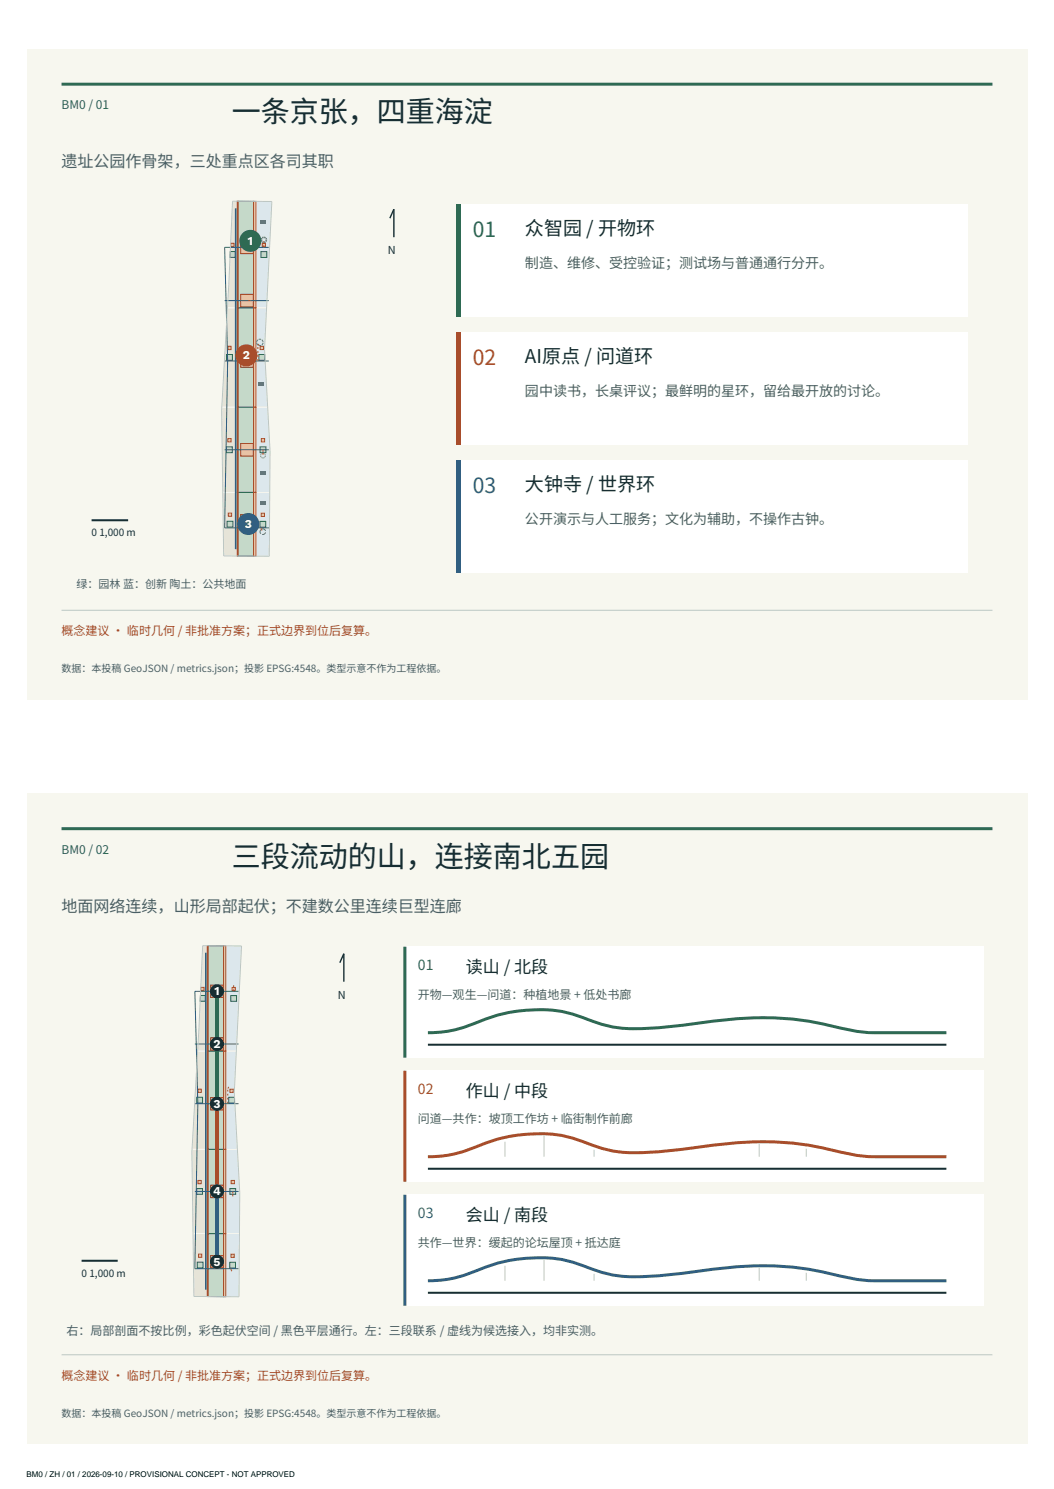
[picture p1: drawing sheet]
<svg xmlns="http://www.w3.org/2000/svg" width="841mm" height="1189mm" viewBox="0 0 841 1189" stroke-linecap="round" stroke-linejoin="round" font-family="sans-serif">
<defs><g id="words">
<g font-size="23.2" fill="#172e32">
<text x="185" y="98">一条京张，四重海淀</text>
<text x="185" y="692">三段流动的山，连接南北五园</text>
</g>
<text font-size="16.8" fill="#2e6a53" x="377" y="189">01</text>
<text font-size="16.8" fill="#a84d2b" x="377" y="292">02</text>
<text font-size="16.8" fill="#315f81" x="377" y="394">03</text>
<g font-size="15.2" fill="#172e32">
<text x="419" y="188">众智园 / 开物环</text>
<text x="419" y="290">AI原点 / 问道环</text>
<text x="419" y="392">大钟寺 / 世界环</text>
</g>
<g font-size="13.6" fill="#172e32">
<text x="372" y="777">读山 / 北段</text>
<text x="372" y="876">作山 / 中段</text>
<text x="372" y="975">会山 / 南段</text>
</g>
<g font-size="12.8" fill="#4d6264">
<text x="49" y="134">遗址公园作骨架，三处重点区各司其职</text>
<text x="49" y="728">地面网络连续，山形局部起伏；不建数公里连续巨型连廊</text>
</g>
<g font-size="11.2" fill="#4d6264">
<text x="419" y="214">制造、维修、受控验证；测试场与普通通行分开。</text>
<text x="419" y="316">园中读书，长桌评议；最鲜明的星环，留给最开放的讨论。</text>
<text x="419" y="419">公开演示与人工服务；文化为辅助，不操作古钟。</text>
</g>
<text font-size="11.2" fill="#2e6a53" x="333" y="774">01</text>
<text font-size="11.2" fill="#a84d2b" x="333" y="873">02</text>
<text font-size="11.2" fill="#315f81" x="333" y="972">03</text>
<g font-size="9.6" fill="#2e6a53">
<text x="49" y="87">BM0 / 01</text>
<text x="49" y="682">BM0 / 02</text>
</g>
<g font-size="9.6" fill="#fff">
<text x="198" y="196">1</text>
<text x="194" y="287">2</text>
<text x="195" y="422">3</text>
<text x="171" y="795">1</text>
<text x="170" y="837">2</text>
<text x="170" y="885">3</text>
<text x="170" y="955">4</text>
<text x="170" y="1011">5</text>
</g>
<g font-size="9.6" fill="#a84d2b">
<text x="49" y="507">概念建议 · 临时几何 / 非批准方案；正式边界到位后复算。</text>
<text x="49" y="1102">概念建议 · 临时几何 / 非批准方案；正式边界到位后复算。</text>
</g>
<g font-size="9.6" fill="#4d6264">
<text x="333" y="797">开物—观生—问道：种植地景 + 低处书廊</text>
<text x="333" y="897">问道—共作：坡顶工作坊 + 临街制作前廊</text>
<text x="333" y="996">共作—世界：缓起的论坛屋顶 + 抵达庭</text>
<text x="53" y="1066">右：局部剖面不按比例，彩色起伏空间 / 黑色平层通行。左：三段联系 / 虚线为候选接入，均非实测。</text>
</g>
<g font-size="8.8" fill="#172e32">
<text x="309" y="203">N</text>
<text x="270" y="797">N</text>
</g>
<text font-size="8.8" fill="#4d6264" x="61" y="470">绿：园林 蓝：创新 陶土：公共地面</text>
<g font-size="8" fill="#172e32">
<text x="73" y="428">0 1,000 m</text>
<text x="65" y="1020">0 1,000 m</text>
</g>
<g font-size="8" fill="#4d6264">
<text x="49" y="537">数据：本投稿 GeoJSON / metrics.json；投影 EPSG:4548。类型示意不作为工程依据。</text>
<text x="49" y="1131">数据：本投稿 GeoJSON / metrics.json；投影 EPSG:4548。类型示意不作为工程依据。</text>
</g>
<text font-size="6.3" x="21" y="1179">BM0 / ZH / 01 / 2026-09-10 / PROVISIONAL CONCEPT - NOT APPROVED</text>
</g></defs>
<path d="M21 39h799v519h-799z" fill-rule="evenodd" fill="#f7f7ef"/>
<path d="M49 67h743" fill="none" stroke="#2e6a53" stroke-width="2.4" stroke-linecap="butt"/>
<path d="M49 487h743" fill="none" stroke="#bcc8c1" stroke-width=".8" stroke-linecap="butt"/>
<path d="M178 393h11v51h-11z" fill-rule="evenodd" fill="#e6e4d8" stroke="#f7f7ef" stroke-width=".8" stroke-linecap="butt"/>
<path d="M189 393h15v51h-15z" fill-rule="evenodd" fill="#d9e5d8" stroke="#f7f7ef" stroke-width=".8" stroke-linecap="butt"/>
<path d="M204 393h11v51h-11z" fill-rule="evenodd" fill="#dce7ec" stroke="#f7f7ef" stroke-width=".8" stroke-linecap="butt"/>
<path d="M177 325h12v68h-11z" fill-rule="evenodd" fill="#e6e4d8" stroke="#f7f7ef" stroke-width=".8" stroke-linecap="butt"/>
<path d="M189 325h15v68h-15z" fill-rule="evenodd" fill="#d9e5d8" stroke="#f7f7ef" stroke-width=".8" stroke-linecap="butt"/>
<path d="M204 325h10l1 35v33h-11z" fill-rule="evenodd" fill="#dce7ec" stroke="#f7f7ef" stroke-width=".8" stroke-linecap="butt"/>
<path d="M181 246h8v79h-12z" fill-rule="evenodd" fill="#e6e4d8" stroke="#f7f7ef" stroke-width=".8" stroke-linecap="butt"/>
<path d="M189 246h15v79h-15z" fill-rule="evenodd" fill="#d9e5d8" stroke="#f7f7ef" stroke-width=".8" stroke-linecap="butt"/>
<path d="M204 246h9l-2 33 3 46h-10z" fill-rule="evenodd" fill="#dce7ec" stroke="#f7f7ef" stroke-width=".8" stroke-linecap="butt"/>
<path d="M186 161h3v85h-8z" fill-rule="evenodd" fill="#e6e4d8" stroke="#f7f7ef" stroke-width=".8" stroke-linecap="butt"/>
<path d="M189 161h15v85h-15z" fill-rule="evenodd" fill="#d9e5d8" stroke="#f7f7ef" stroke-width=".8" stroke-linecap="butt"/>
<path d="M204 161h13l-4 85h-9z" fill-rule="evenodd" fill="#dce7ec" stroke="#f7f7ef" stroke-width=".8" stroke-linecap="butt"/>
<g fill="#c5d9c9" stroke="#2e6a53" stroke-width=".8">
<path d="M190 393h12v51h-12zM192 411v10h10v-10z" fill-rule="evenodd"/>
<path d="M190 325h12v68h-12zM192 354v10h10v-10z" fill-rule="evenodd"/>
<path d="M190 246h12v79h-12zM192 283v10h10v-10z" fill-rule="evenodd"/>
<path d="M190 161h12v85h-12zM192 235v10h10v-10zM192 193v9h10v-9z" fill-rule="evenodd"/>
<path d="M181 416h5v5h-5z" fill-rule="evenodd"/>
<path d="M207 416h5v5h-5z" fill-rule="evenodd"/>
<path d="M181 357h4v4h-4z" fill-rule="evenodd"/>
<path d="M208 357h4v4h-4z" fill-rule="evenodd"/>
<path d="M181 283h4v5h-4z" fill-rule="evenodd"/>
<path d="M207 283h4v5h-4z" fill-rule="evenodd"/>
<path d="M184 201h4v5h-4z" fill-rule="evenodd"/>
<path d="M208 201h5v5h-5z" fill-rule="evenodd"/>
</g>
<g fill="#edc8a5" stroke="#a84d2b" stroke-width=".8">
<path d="M189 393h1v51h-1z" fill-rule="evenodd"/>
<path d="M202 393h2v51h-2z" fill-rule="evenodd"/>
<path d="M189 325h1v68h-1z" fill-rule="evenodd"/>
<path d="M202 325h2v68h-2z" fill-rule="evenodd"/>
<path d="M189 246h1v79h-1z" fill-rule="evenodd"/>
<path d="M202 246h2v79h-2z" fill-rule="evenodd"/>
<path d="M189 161h1v85h-1z" fill-rule="evenodd"/>
<path d="M202 161h2v85h-2z" fill-rule="evenodd"/>
<path d="M192 283h10v10h-10z" fill-rule="evenodd"/>
<path d="M192 193h10v9h-10z" fill-rule="evenodd"/>
<path d="M192 411h10v10h-10z" fill-rule="evenodd"/>
<path d="M192 354h10v10h-10z" fill-rule="evenodd"/>
<path d="M192 235h10v10h-10z" fill-rule="evenodd"/>
<path d="M182 410h3v2h-3z" fill-rule="evenodd"/>
<path d="M208 410h3v2h-3z" fill-rule="evenodd"/>
<path d="M182 350h2v3h-2z" fill-rule="evenodd"/>
<path d="M209 350h2v3h-2z" fill-rule="evenodd"/>
<path d="M182 277h2v2h-2z" fill-rule="evenodd"/>
<path d="M208 277h2v2h-2z" fill-rule="evenodd"/>
<path d="M184 194h3v3h-3z" fill-rule="evenodd"/>
<path d="M209 194h3v3h-3z" fill-rule="evenodd"/>
</g>
<g fill="#57727c">
<path d="M208 400h4v3h-4z" fill-rule="evenodd"/>
<path d="M208 376h4v3h-4z" fill-rule="evenodd"/>
<path d="M206 306h5v2h-5z" fill-rule="evenodd"/>
<path d="M208 176h4v3h-4z" fill-rule="evenodd"/>
<path d="M212 191l1-1v1h-1z" fill-rule="evenodd"/>
<path d="M211 189h1l-1 1z" fill-rule="evenodd"/>
<path d="M209 189h1v1z" fill-rule="evenodd"/>
<path d="M209 190v1h-1z" fill-rule="evenodd"/>
<path d="M208 192h1v1z" fill-rule="evenodd"/>
<path d="M210 193v1h-1z" fill-rule="evenodd"/>
<path d="M211 193l1 1h-1z" fill-rule="evenodd"/>
<path d="M212 192h1v1l-1-1z" fill-rule="evenodd"/>
<path d="M209 271l1 2-1-1z" fill-rule="evenodd"/>
<path d="M206 271h2h-1z" fill-rule="evenodd"/>
<path d="M205 271l1 1-1 1h-1z" fill-rule="evenodd"/>
<path d="M204 274h1l1 1v1z" fill-rule="evenodd"/>
<path d="M207 275h1v1h-2z" fill-rule="evenodd"/>
<path d="M210 274l-1 2v-1z" fill-rule="evenodd"/>
<path d="M211 363h1v1h-1z" fill-rule="evenodd"/>
<path d="M210 362h1v1l-1-1z" fill-rule="evenodd"/>
<path d="M209 362h1l-1 1z" fill-rule="evenodd"/>
<path d="M208 363h1l-1 1z" fill-rule="evenodd"/>
<path d="M208 364l1 1h-1z" fill-rule="evenodd"/>
<path d="M209 365h1v1h-1z" fill-rule="evenodd"/>
<path d="M210 365h1v1h-1z" fill-rule="evenodd"/>
<path d="M211 364h1v1h-1z" fill-rule="evenodd"/>
<path d="M209 422h2l1 2h-1v-1h-2z" fill-rule="evenodd"/>
<path d="M208 423v2v1l-1-1z" fill-rule="evenodd"/>
<path d="M209 426h2v-1h1l-1 2h-2z" fill-rule="evenodd"/>
</g>
<path d="M188 166v273" fill="none" stroke="#315f81" stroke-width="1.3" stroke-linecap="butt"/>
<path d="M215 198h-36l3 90-3 134h36M179 240h36M179 288h36M179 359h36" fill="none" stroke="#315f81" stroke-width=".8" stroke-linecap="butt"/>
<path d="M186 161h31l-6 118 4 81v84h-37l-1-117 6-100z" fill="none" stroke="#bcc8c1" stroke-width=".8"/>
<circle cx="200" cy="192" r="9" fill="#2e6a53"/>
<circle cx="197" cy="284" r="9" fill="#a84d2b"/>
<circle cx="198" cy="418" r="9" fill="#315f81"/>
<path d="M311 174l3-7v22" fill="none" stroke="#172e32" stroke-width="1.1" stroke-linecap="butt"/>
<path d="M73 415h29" fill="none" stroke="#172e32" stroke-width="1.6" stroke-linecap="butt"/>
<path d="M211 198v-4M211 194v-2M200 240h-3M206 276l1-3M206 288v-12M210 359v3M210 362v2M208 422l2 3" fill="none" stroke="#a84d2b" stroke-width=".8" stroke-dasharray="1.6 1.6" stroke-linecap="butt"/>
<path d="M365 163h407v90h-407z" fill-rule="evenodd" fill="#fff"/>
<path d="M365 163h3v90h-3z" fill-rule="evenodd" fill="#2e6a53"/>
<path d="M365 265h407v90h-407z" fill-rule="evenodd" fill="#fff"/>
<path d="M365 265h3v90h-3z" fill-rule="evenodd" fill="#a84d2b"/>
<path d="M365 368h407v89h-407z" fill-rule="evenodd" fill="#fff"/>
<path d="M365 368h3v89h-3z" fill-rule="evenodd" fill="#315f81"/>
<path d="M21 634h799v519h-799z" fill-rule="evenodd" fill="#f7f7ef"/>
<path d="M49 662h743" fill="none" stroke="#2e6a53" stroke-width="2.4" stroke-linecap="butt"/>
<path d="M49 1082h743" fill="none" stroke="#bcc8c1" stroke-width=".8" stroke-linecap="butt"/>
<path d="M154 985h11v50h-10z" fill-rule="evenodd" fill="#e6e4d8" stroke="#f7f7ef" stroke-width=".8" stroke-linecap="butt"/>
<path d="M165 985h15v50h-15z" fill-rule="evenodd" fill="#d9e5d8" stroke="#f7f7ef" stroke-width=".8" stroke-linecap="butt"/>
<path d="M180 985h11v51l-11-1z" fill-rule="evenodd" fill="#dce7ec" stroke="#f7f7ef" stroke-width=".8" stroke-linecap="butt"/>
<path d="M153 918h12v67h-11z" fill-rule="evenodd" fill="#e6e4d8" stroke="#f7f7ef" stroke-width=".8" stroke-linecap="butt"/>
<path d="M165 918h15v67h-15z" fill-rule="evenodd" fill="#d9e5d8" stroke="#f7f7ef" stroke-width=".8" stroke-linecap="butt"/>
<path d="M180 918h9l2 34v33h-11z" fill-rule="evenodd" fill="#dce7ec" stroke="#f7f7ef" stroke-width=".8" stroke-linecap="butt"/>
<path d="M158 839h7v79h-12z" fill-rule="evenodd" fill="#e6e4d8" stroke="#f7f7ef" stroke-width=".8" stroke-linecap="butt"/>
<path d="M165 839h15v79h-15z" fill-rule="evenodd" fill="#d9e5d8" stroke="#f7f7ef" stroke-width=".8" stroke-linecap="butt"/>
<path d="M180 839h9l-2 33 2 46h-9z" fill-rule="evenodd" fill="#dce7ec" stroke="#f7f7ef" stroke-width=".8" stroke-linecap="butt"/>
<path d="M162 755h3v84h-7z" fill-rule="evenodd" fill="#e6e4d8" stroke="#f7f7ef" stroke-width=".8" stroke-linecap="butt"/>
<path d="M165 755h15v84h-15z" fill-rule="evenodd" fill="#d9e5d8" stroke="#f7f7ef" stroke-width=".8" stroke-linecap="butt"/>
<path d="M180 755h13l-4 84h-9z" fill-rule="evenodd" fill="#dce7ec" stroke="#f7f7ef" stroke-width=".8" stroke-linecap="butt"/>
<g fill="#c5d9c9" stroke="#2e6a53" stroke-width=".8">
<path d="M166 985h12v50h-12zM168 1003v9h10v-9z" fill-rule="evenodd"/>
<path d="M166 918h12v67h-12zM168 946v10h10v-10z" fill-rule="evenodd"/>
<path d="M166 839h12v79h-12zM168 876v10h10v-10z" fill-rule="evenodd"/>
<path d="M166 755h12v84h-12zM168 829v10h10v-10zM168 787v10h10v-10z" fill-rule="evenodd"/>
<path d="M157 1008h5v4h-5z" fill-rule="evenodd"/>
<path d="M183 1008h5v5h-5z" fill-rule="evenodd"/>
<path d="M157 949h5v5h-5z" fill-rule="evenodd"/>
<path d="M183 949h5v5h-5z" fill-rule="evenodd"/>
<path d="M157 876h5v5h-5z" fill-rule="evenodd"/>
<path d="M182 876h5v5h-5z" fill-rule="evenodd"/>
<path d="M160 795h4v5h-4z" fill-rule="evenodd"/>
<path d="M184 795h5v5h-5z" fill-rule="evenodd"/>
</g>
<g fill="#edc8a5" stroke="#a84d2b" stroke-width=".8">
<path d="M165 985h1v50h-1z" fill-rule="evenodd"/>
<path d="M178 985h2v50h-2z" fill-rule="evenodd"/>
<path d="M165 918h1v67h-1z" fill-rule="evenodd"/>
<path d="M178 918h2v67h-2z" fill-rule="evenodd"/>
<path d="M165 839h1v79h-1z" fill-rule="evenodd"/>
<path d="M178 839h2v79h-2z" fill-rule="evenodd"/>
<path d="M165 755h1v84h-1z" fill-rule="evenodd"/>
<path d="M178 755h2v84h-2z" fill-rule="evenodd"/>
<path d="M168 876h10v10h-10z" fill-rule="evenodd"/>
<path d="M168 787h10v10h-10z" fill-rule="evenodd"/>
<path d="M168 1003h10v9h-10z" fill-rule="evenodd"/>
<path d="M168 946h10v10h-10z" fill-rule="evenodd"/>
<path d="M168 829h10v10h-10z" fill-rule="evenodd"/>
<path d="M158 1001h3v3h-3z" fill-rule="evenodd"/>
<path d="M184 1001h3v3h-3z" fill-rule="evenodd"/>
<path d="M158 943h3v2h-3z" fill-rule="evenodd"/>
<path d="M184 943h3v2h-3z" fill-rule="evenodd"/>
<path d="M158 870h3v2h-3z" fill-rule="evenodd"/>
<path d="M183 870h3v2h-3z" fill-rule="evenodd"/>
<path d="M160 788h3v3h-3z" fill-rule="evenodd"/>
<path d="M185 788h3v3h-3z" fill-rule="evenodd"/>
</g>
<path d="M164 761v269" fill="none" stroke="#315f81" stroke-width="1.3" stroke-linecap="butt"/>
<path d="M190 792h-35l3 89-3 132h35M155 834h35M155 881h35M155 951h35" fill="none" stroke="#315f81" stroke-width=".8" stroke-linecap="butt"/>
<path d="M162 755h31l-6 117 4 80v84l-36-1-2-115 6-99z" fill="none" stroke="#bcc8c1" stroke-width=".8"/>
<path d="M271 769l3-7v22" fill="none" stroke="#172e32" stroke-width="1.1" stroke-linecap="butt"/>
<path d="M65 1007h29" fill="none" stroke="#172e32" stroke-width="1.6" stroke-linecap="butt"/>
<path d="M186 792v-4M186 788v-2M176 834h-3M182 869l1-2M182 881v-12M186 951v3M186 954v2M184 1013v1M184 1014l2 2" fill="none" stroke="#a84d2b" stroke-width=".8" stroke-dasharray="1.6 1.6" stroke-linecap="butt"/>
<path d="M173 792v89" fill="none" stroke="#2e6a53" stroke-width="3.2" stroke-linecap="butt"/>
<path d="M173 881v70" fill="none" stroke="#a84d2b" stroke-width="3.2" stroke-linecap="butt"/>
<path d="M173 951v56" fill="none" stroke="#315f81" stroke-width="3.2" stroke-linecap="butt"/>
<g fill="#172e32">
<circle cx="173" cy="792" r="6"/>
<circle cx="173" cy="834" r="6"/>
<circle cx="173" cy="881" r="6"/>
<circle cx="173" cy="951" r="6"/>
<circle cx="173" cy="1007" r="6"/>
</g>
<path d="M323 756h462v89h-462z" fill-rule="evenodd" fill="#fff"/>
<path d="M323 756v89M341 825a103 103 0 0 0 45-11 120 120 0 0 1 70-5l7 3a106 106 0 0 0 56 9l17-1a538 538 0 0 1 79-7 284 284 0 0 1 64 10l15 2h61" fill="none" stroke="#2e6a53" stroke-width="2.4" stroke-linecap="butt"/>
<path d="M341 834h414" fill="none" stroke="#172e32" stroke-width="1.6" stroke-linecap="butt"/>
<path d="M323 855h462v89h-462z" fill-rule="evenodd" fill="#fff"/>
<path d="M323 855v89M341 924a103 103 0 0 0 45-11 120 120 0 0 1 70-5l7 3a106 106 0 0 0 56 9l17-1a538 538 0 0 1 79-7 284 284 0 0 1 64 10l15 2h61" fill="none" stroke="#a84d2b" stroke-width="2.4" stroke-linecap="butt"/>
<path d="M403 912v12M434 907v17M474 918v6M606 913v11M643 917v7" fill="none" stroke="#bcc8c1" stroke-width=".8" stroke-linecap="butt"/>
<path d="M341 933h414" fill="none" stroke="#172e32" stroke-width="1.6" stroke-linecap="butt"/>
<path d="M323 954h462v89h-462z" fill-rule="evenodd" fill="#fff"/>
<path d="M323 954v89M341 1023a103 103 0 0 0 45-11 120 120 0 0 1 70-5l7 3a106 106 0 0 0 56 9l17-1a538 538 0 0 1 79-7 284 284 0 0 1 64 10l15 2h61" fill="none" stroke="#315f81" stroke-width="2.4" stroke-linecap="butt"/>
<path d="M403 1011v12M434 1006v17M474 1017v6M606 1012v11M643 1016v7" fill="none" stroke="#bcc8c1" stroke-width=".8" stroke-linecap="butt"/>
<path d="M341 1032h414" fill="none" stroke="#172e32" stroke-width="1.6" stroke-linecap="butt"/>
<use href="#words"/>
</svg>
